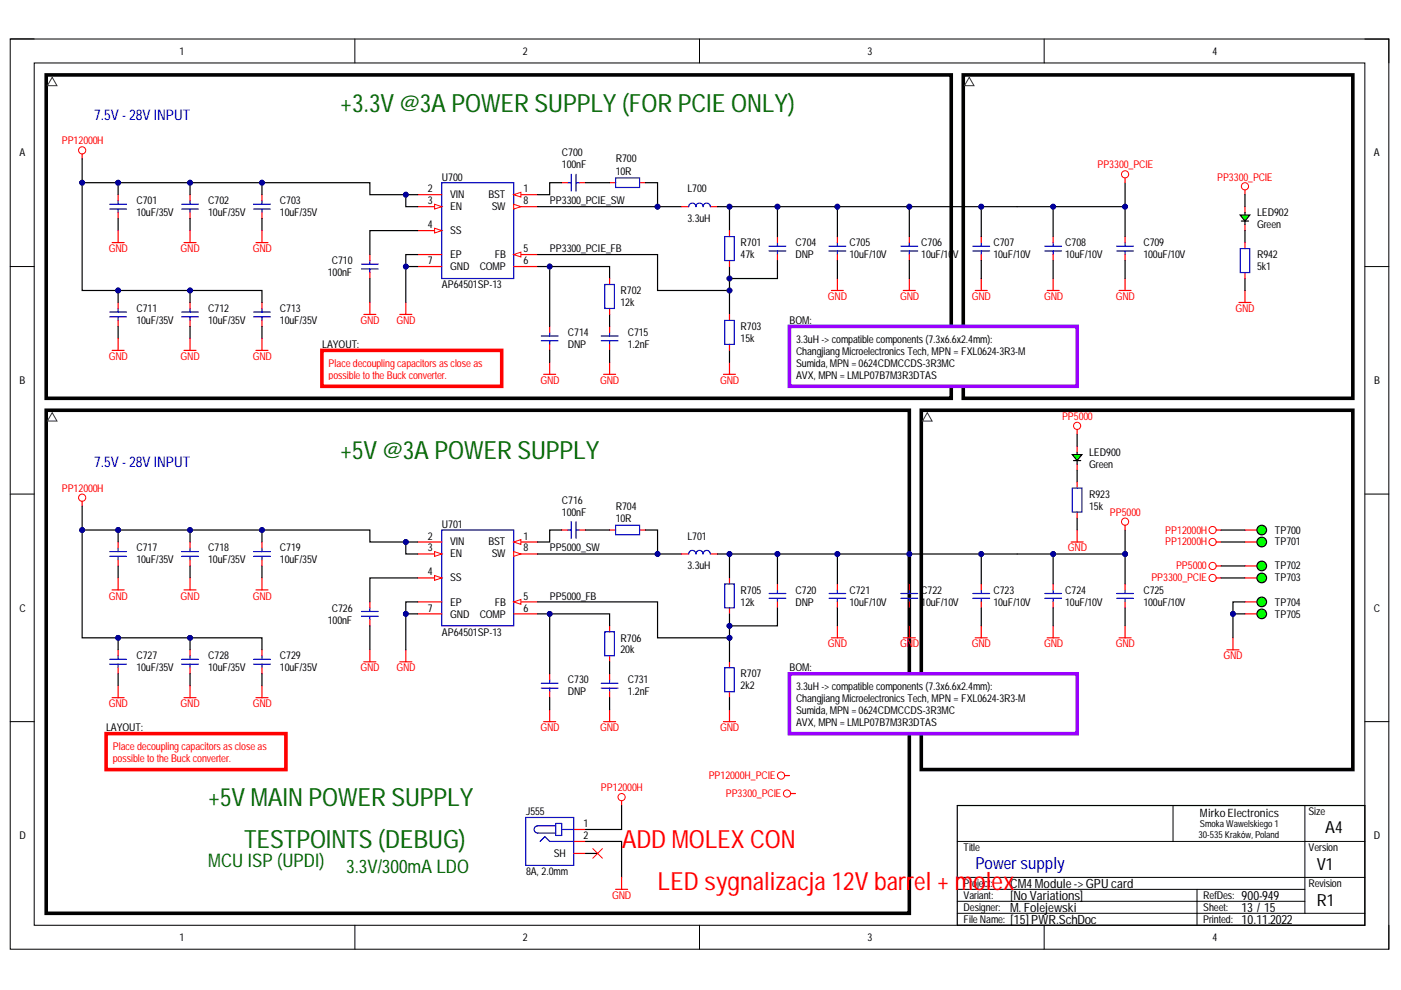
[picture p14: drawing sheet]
<svg xmlns="http://www.w3.org/2000/svg" width="297mm" height="210mm" viewBox="0 0 297 210" stroke-linecap="round" stroke-linejoin="round" font-family="sans-serif">
<defs><g id="words">
<g font-size="5.3" fill="#060">
<text x="72.1" y="23.7">+3.3V @3A POWER SUPPLY (FOR PCIE ONLY)</text>
<text x="72.1" y="97.2">+5V @3A POWER SUPPLY</text>
<text x="44.1" y="170.9">+5V MAIN POWER SUPPLY</text>
<text x="51.7" y="179.8">TESTPOINTS (DEBUG)</text>
</g>
<g font-size="5.3" fill="#f00">
<text x="131.8" y="179.8">ADD MOLEX CON</text>
<text x="139.4" y="188.6">LED sygnalizacja 12V barrel + molex</text>
</g>
<g font-size="4" fill="#060">
<text x="44.1" y="183.9">MCU ISP (UPDI)</text>
<text x="73.4" y="185.2">3.3V/300mA LDO</text>
</g>
<g font-size="3.5">
<text x="281" y="176.6">A4</text>
<text x="279.2" y="184.5">V1</text>
<text x="279.2" y="192.1">R1</text>
</g>
<text font-size="3.5" fill="#00c" x="206.8" y="184.3">Powersupply</text>
<g font-size="3.1" fill="#00f">
<text x="20" y="25.3">7.5V -28V INPUT</text>
<text x="20" y="99">7.5V -28V INPUT</text>
</g>
<g font-size="2.7">
<text x="214.2" y="188.2">CM4Module-&gt;GPU card</text>
<text x="214.2" y="190.8">[NoVariations]</text>
<text x="263.2" y="190.8">900-949</text>
<text x="214.2" y="195.8">[15]PWR.SchDoc</text>
<text x="214.2" y="193.3">M. Folejewski</text>
<text x="263.2" y="195.8">10.11.2022</text>
<text x="263.2" y="193.3">13 /15</text>
</g>
<text font-size="2.4" x="254.4" y="173.3">MirkoElectronics</text>
<g font-size="2.3">
<text x="38" y="11.6">1</text>
<text x="110.9" y="11.6">2</text>
<text x="183.9" y="11.6">3</text>
<text x="257" y="11.6">4</text>
<text x="4.1" y="33.1">A</text>
<text x="119.1" y="33.1">C700</text>
<text x="119.1" y="35.7">100nF</text>
<text x="130.6" y="34.4">R700</text>
<text x="291.3" y="33.1">A</text>
<text x="90.7" y="40.8">2</text>
<text x="93.7" y="38.3">U700</text>
<text x="111" y="40.8">1</text>
<text x="130.6" y="37">10R</text>
<text x="145.8" y="40.8">L700</text>
<text x="28.9" y="43.3">C701</text>
<text x="28.9" y="45.9">10uF/35V</text>
<text x="44.1" y="43.3">C702</text>
<text x="44.1" y="45.9">10uF/35V</text>
<text x="59.4" y="43.3">C703</text>
<text x="59.4" y="45.9">10uF/35V</text>
<text x="90.7" y="43.3">3</text>
<text x="95.5" y="42.1">VIN</text>
<text x="95.5" y="44.6">EN</text>
<text x="103.6" y="42.1">BST</text>
<text x="104.3" y="44.6">SW</text>
<text x="111" y="43.3">8</text>
<text x="116.6" y="43.3">PP3300_PCIE_SW</text>
<text x="145.8" y="47.1">3.3uH</text>
<text x="266.5" y="45.9">LED902</text>
<text x="90.7" y="48.4">4</text>
<text x="95.5" y="49.7">SS</text>
<text x="111" y="53.5">5</text>
<text x="116.6" y="53.5">PP3300_PCIE_FB</text>
<text x="157" y="52.2">R701</text>
<text x="168.7" y="52.2">C704</text>
<text x="180.1" y="52.2">C705</text>
<text x="195.3" y="52.2">C706</text>
<text x="210.6" y="52.2">C707</text>
<text x="225.8" y="52.2">C708</text>
<text x="242.4" y="52.2">C709</text>
<text x="266.5" y="48.4">Green</text>
<text x="69.5" y="58.5">100nF</text>
<text x="70.3" y="56">C710</text>
<text x="90.7" y="56">7</text>
<text x="95.5" y="57.3">GND</text>
<text x="95.5" y="54.7">EP</text>
<text x="101.7" y="57.3">COMP</text>
<text x="104.9" y="54.7">FB</text>
<text x="111" y="56">6</text>
<text x="157" y="54.7">47k</text>
<text x="168.7" y="54.7">DNP</text>
<text x="180.1" y="54.7">10uF/10V</text>
<text x="195.3" y="54.7">10uF/10V</text>
<text x="210.6" y="54.7">10uF/10V</text>
<text x="225.8" y="54.7">10uF/10V</text>
<text x="242.4" y="54.7">100uF/10V</text>
<text x="266.5" y="54.7">R942</text>
<text x="266.5" y="57.3">5k1</text>
<text x="93.7" y="61.1">AP64501SP-13</text>
<text x="131.6" y="62.3">R702</text>
<text x="131.6" y="64.9">12k</text>
<text x="28.9" y="66.2">C711</text>
<text x="28.9" y="68.7">10uF/35V</text>
<text x="44.1" y="66.2">C712</text>
<text x="44.1" y="68.7">10uF/35V</text>
<text x="59.4" y="66.2">C713</text>
<text x="59.4" y="68.7">10uF/35V</text>
<text x="120.4" y="71.2">C714</text>
<text x="133.1" y="71.2">C715</text>
<text x="157" y="70">R703</text>
<text x="167.4" y="68.7">BOM:</text>
<text x="68.3" y="73.8">LAYOUT:</text>
<text x="120.4" y="73.8">DNP</text>
<text x="133.1" y="73.8">1.2nF</text>
<text x="157" y="72.5">15k</text>
<text x="168.8" y="72.7">3.3uH -&gt; compatiblecomponents (7.3x6.6x2.4mm):</text>
<text x="168.8" y="75.2">ChangjiangMicroelectronics Tech, MPN = FXL0624-3R3-M</text>
<text x="168.8" y="77.7">Sumida, MPN = 0624CDMCCDS-3R3MC</text>
<text x="4.1" y="81.4">B</text>
<text x="168.8" y="80.3">AVX, MPN = LMLP07B7M3R3DTAS</text>
<text x="291.4" y="81.4">B</text>
<text x="230.9" y="96.6">LED900</text>
<text x="230.9" y="99.2">Green</text>
<text x="119.1" y="106.8">C716</text>
<text x="230.9" y="105.5">R923</text>
<text x="93.7" y="111.9">U701</text>
<text x="119.1" y="109.3">100nF</text>
<text x="130.6" y="108.1">R704</text>
<text x="130.6" y="110.6">10R</text>
<text x="230.9" y="108.1">15k</text>
<text x="270.3" y="113.1">TP700</text>
<text x="28.9" y="116.9">C717</text>
<text x="28.9" y="119.5">10uF/35V</text>
<text x="44.1" y="116.9">C718</text>
<text x="44.1" y="119.5">10uF/35V</text>
<text x="59.4" y="116.9">C719</text>
<text x="59.4" y="119.5">10uF/35V</text>
<text x="90.7" y="114.4">2</text>
<text x="90.7" y="116.9">3</text>
<text x="95.5" y="115.7">VIN</text>
<text x="95.5" y="118.2">EN</text>
<text x="103.6" y="115.7">BST</text>
<text x="104.3" y="118.2">SW</text>
<text x="111" y="116.9">8</text>
<text x="111" y="114.4">1</text>
<text x="116.6" y="116.9">PP5000_SW</text>
<text x="145.8" y="114.4">L701</text>
<text x="270.3" y="115.7">TP701</text>
<text x="90.7" y="122">4</text>
<text x="95.5" y="123.3">SS</text>
<text x="145.8" y="120.7">3.3uH</text>
<text x="157" y="125.9">R705</text>
<text x="168.7" y="125.9">C720</text>
<text x="180.1" y="125.9">C721</text>
<text x="195.3" y="125.9">C722</text>
<text x="210.6" y="125.9">C723</text>
<text x="225.8" y="125.9">C724</text>
<text x="242.4" y="125.9">C725</text>
<text x="270.3" y="120.7">TP702</text>
<text x="270.3" y="123.3">TP703</text>
<text x="4.1" y="129.7">C</text>
<text x="70.3" y="129.7">C726</text>
<text x="90.7" y="129.7">7</text>
<text x="95.5" y="130.9">GND</text>
<text x="95.5" y="128.4">EP</text>
<text x="101.7" y="130.9">COMP</text>
<text x="104.9" y="128.4">FB</text>
<text x="111" y="127.1">5</text>
<text x="111" y="129.7">6</text>
<text x="116.6" y="127.1">PP5000_FB</text>
<text x="157" y="128.4">12k</text>
<text x="168.7" y="128.4">DNP</text>
<text x="180.1" y="128.4">10uF/10V</text>
<text x="195.3" y="128.4">10uF/10V</text>
<text x="210.6" y="128.4">10uF/10V</text>
<text x="225.8" y="128.4">10uF/10V</text>
<text x="242.4" y="128.4">100uF/10V</text>
<text x="270.3" y="128.4">TP704</text>
<text x="270.3" y="130.9">TP705</text>
<text x="291.3" y="129.7">C</text>
<text x="69.5" y="132.2">100nF</text>
<text x="93.7" y="134.7">AP64501SP-13</text>
<text x="131.6" y="136">R706</text>
<text x="28.9" y="139.8">C727</text>
<text x="28.9" y="142.4">10uF/35V</text>
<text x="44.1" y="139.8">C728</text>
<text x="44.1" y="142.4">10uF/35V</text>
<text x="59.4" y="139.8">C729</text>
<text x="59.4" y="142.4">10uF/35V</text>
<text x="131.6" y="138.6">20k</text>
<text x="157" y="143.6">R707</text>
<text x="167.4" y="142.4">BOM:</text>
<text x="120.4" y="144.9">C730</text>
<text x="120.4" y="147.4">DNP</text>
<text x="133.1" y="144.9">C731</text>
<text x="133.1" y="147.4">1.2nF</text>
<text x="157" y="146.2">2k2</text>
<text x="168.8" y="146.3">3.3uH -&gt; compatiblecompone</text>
<text x="168.8" y="148.9">ChangjiangMicroelectronics Tech, MPN = FXL0624-3R3-M</text>
<text x="193.3" y="146.3">nts (7.3x6.6x2.4mm):</text>
<text x="22.5" y="155">LAYOUT:</text>
<text x="168.8" y="151.4">Sumida, MPN = 0624CDMCCDS-3R3MC</text>
<text x="168.8" y="153.9">AVX, MPN = LMLP07B7M3R3DTAS</text>
<text x="111.5" y="172.9">J555</text>
<text x="277.4" y="172.9">Size</text>
<text x="4.1" y="177.9">D</text>
<text x="123.7" y="175.4">1</text>
<text x="123.7" y="177.9">2</text>
<text x="291.3" y="177.9">D</text>
<text x="111.5" y="185.5">8A, 2.0mm</text>
<text x="117.4" y="181.7">SH</text>
<text x="204.3" y="180.5">Title</text>
<text x="277.4" y="180.5">Version</text>
<text x="204.3" y="188.1">Project:</text>
<text x="204.3" y="190.6">Variant:</text>
<text x="255.1" y="190.6">RefDes:</text>
<text x="277.4" y="188.1">Revision</text>
<text x="204.3" y="195.7">FileName:</text>
<text x="204.3" y="193.1">Designer:</text>
<text x="255.1" y="195.7">Printed:</text>
<text x="255.1" y="193.1">Sheet:</text>
<text x="38" y="199.5">1</text>
<text x="110.9" y="199.5">2</text>
<text x="183.9" y="199.5">3</text>
<text x="257" y="199.5">4</text>
</g>
<g font-size="2.3" fill="#f00">
<text x="13.1" y="30.6">PP12000H</text>
<text x="232.7" y="35.7">PP3300_PCIE</text>
<text x="258.1" y="38.3">PP3300_PCIE</text>
<text x="23.1" y="53.5">GND</text>
<text x="38.3" y="53.5">GND</text>
<text x="53.6" y="53.5">GND</text>
<text x="175.5" y="63.6">GND</text>
<text x="190.8" y="63.6">GND</text>
<text x="206.1" y="63.6">GND</text>
<text x="221.4" y="63.6">GND</text>
<text x="236.6" y="63.6">GND</text>
<text x="76.4" y="68.7">GND</text>
<text x="84" y="68.7">GND</text>
<text x="261.9" y="66.2">GND</text>
<text x="23.1" y="76.3">GND</text>
<text x="38.3" y="76.3">GND</text>
<text x="53.6" y="76.3">GND</text>
<text x="69.7" y="77.7">Placedecouplingcapacitors as closeas</text>
<text x="69.7" y="80.3">possibletotheBuck converter.</text>
<text x="114.6" y="81.4">GND</text>
<text x="127.3" y="81.4">GND</text>
<text x="152.7" y="81.4">GND</text>
<text x="225.2" y="89">PP5000</text>
<text x="13.1" y="104.3">PP12000H</text>
<text x="235.3" y="109.3">PP5000</text>
<text x="247.1" y="113.1">PP12000H</text>
<text x="226.4" y="116.9">GND</text>
<text x="247.1" y="115.7">PP12000H</text>
<text x="244.1" y="123.3">PP3300_PCIE</text>
<text x="249.3" y="120.7">PP5000</text>
<text x="23.1" y="127.1">GND</text>
<text x="38.3" y="127.1">GND</text>
<text x="53.6" y="127.1">GND</text>
<text x="175.5" y="137.3">GND</text>
<text x="190.8" y="137.3">GND</text>
<text x="206.1" y="137.3">GND</text>
<text x="221.4" y="137.3">GND</text>
<text x="236.6" y="137.3">GND</text>
<text x="76.4" y="142.4">GND</text>
<text x="84" y="142.4">GND</text>
<text x="259.4" y="139.8">GND</text>
<text x="23.1" y="150">GND</text>
<text x="38.3" y="150">GND</text>
<text x="53.6" y="150">GND</text>
<text x="114.6" y="155">GND</text>
<text x="127.3" y="155">GND</text>
<text x="152.7" y="155">GND</text>
<text x="23.9" y="159">Placedecouplingcapacitors as closeas</text>
<text x="23.9" y="161.5">possibletotheBuck converter.</text>
<text x="127.4" y="167.8">PP12000H</text>
<text x="150.3" y="165.2">PP12000H_PCIE</text>
<text x="153.9" y="169">PP3300_PCIE</text>
<text x="129.8" y="190.6">GND</text>
</g>
<g font-size="2">
<text x="254.1" y="177.7">30-535Kraków, Poland</text>
<text x="254.4" y="175.4">Smoka Wawelskiego1</text>
</g>
</g></defs>
<path d="M2.2 8.3h292.3v193h-292.3z" fill="none" stroke="#000" stroke-width=".21"/>
<path d="M7.3 13.4h282.1v182.8h-282.1z" fill-rule="evenodd" fill="#fff"/>
<g fill="none" stroke="#000" stroke-width=".21">
<path d="M2.2 8.3h5.1M7.3 13.4h282.1v182.8h-282.1zM75.2 8.3v5M148.3 8.3v5M221.4 8.3v5.1M289.4 8.3h5.1v5.1M2.2 56.5h5.1M289.4 56.5h5.1M2.2 104.8h5.1M289.4 104.8h5.1M2.2 153h5.1M289.4 153h5.1"/>
<path d="M203 178.4h86.4M248.7 170.8v7.6M276.7 170.8v22.8M75.2 196.2v5.1M148.3 196.2v5.1M203 188.6h73.7M203 191.1h73.7M203 186h86.4M203 193.6h86.4M221.4 196.2v5.1M253.8 188.6v7.6M294.5 196.2v5.1"/>
</g>
<path d="M203 170.8h86.4v25.4h-86.4z" fill="none" stroke="#000" stroke-width=".25"/>
<path d="M9.8 15.9h191.9v68.6h-191.9zM204.2 15.9h82.6v68.6h-82.6zM9.8 87h183v106.6h-183zM195.3 87h91.5v76.2h-91.5z" fill="none" stroke="#000" stroke-width=".76"/>
<path d="M11.1 16.4l1 1.8h-2.1zM205.5 16.4l1 1.8h-2zM11.1 87.5l1 1.8h-2.1zM196.6 87.5l1 1.8h-2z" fill="none" stroke="#333" stroke-width=".21"/>
<path d="M111.5 173.3h10.1v10.2h-10.1z" fill-rule="evenodd" fill="#fff"/>
<path d="M111.5 173.3h10.1v10.2h-10.1zM114.5 178.4l1-1 1 1h5.1M117.8 175.1h-3.8a.77 .77 0 0 0-.8 .8 .77 .77 0 0 0 .8 .7h3.8M117.8 174.6h1.3v2.5h-1.3zM119.1 175.9h2.5" fill="none" stroke="#00c" stroke-width=".25"/>
<path d="M121.6 175.9h2.6M121.6 178.4h2.6M131.8 169.8v1M121.6 180.9h2.6M130.5 188.6h2.6M131.8 186v2.6" fill="none" stroke="#f00" stroke-width=".25"/>
<path d="M124.2 178.4h7.6v7.6M131.8 170.8v5.1h-7.6M124.2 180.9h2.5" fill="none" stroke="#000" stroke-width=".25"/>
<g fill="none" stroke="#f00" stroke-width=".21">
<path d="M125.7 179.9l2 2.1M127.7 179.9l-2 2.1"/>
<circle cx="131.8" cy="169" r=".76"/>
</g>
<path d="M93.7 112.4h15.2v20.3h-15.2z" fill-rule="evenodd" fill="#fff"/>
<path d="M93.7 112.4h15.2v20.3h-15.2z" fill="none" stroke="#00c" stroke-width=".25"/>
<path d="M88.6 114.9h5.1M88.6 117.5h5.1M88.6 130.2h5.1" fill="none" stroke="#f00" stroke-width=".25"/>
<path d="M92.1 117l1.6 .5-1.6 .5z" fill="#f8fcff"/>
<path d="M92.1 117l1.6 .5-1.6 .5z" fill="none" stroke="#f00" stroke-width=".21"/>
<path d="M108.9 117.5h5.1" fill="none" stroke="#f00" stroke-width=".25"/>
<path d="M108.9 117l1.5 .5-1.5 .5z" fill="#f8fcff"/>
<path d="M108.9 117l1.5 .5-1.5 .5z" fill="none" stroke="#f00" stroke-width=".21"/>
<path d="M108.9 127.6h5.1" fill="none" stroke="#f00" stroke-width=".25"/>
<path d="M108.9 127.6l1.5-.5v1z" fill="#f8fcff"/>
<path d="M108.9 127.6l1.5-.5v1z" fill="none" stroke="#f00" stroke-width=".21"/>
<path d="M108.9 114.9h5.1M88.6 127.6h5.1M108.9 130.2h5.1" fill="none" stroke="#f00" stroke-width=".25"/>
<path d="M108.9 114.9l1.5-.5v1z" fill="#f8fcff"/>
<path d="M108.9 114.9l1.5-.5v1z" fill="none" stroke="#f00" stroke-width=".21"/>
<path d="M88.6 122.5h5.1" fill="none" stroke="#f00" stroke-width=".25"/>
<path d="M92.1 122l1.6 .5-1.6 .5z" fill="#f8fcff"/>
<path d="M92.1 122l1.6 .5-1.6 .5z" fill="none" stroke="#f00" stroke-width=".21"/>
<path d="M86 137.8v2.5M84.8 140.3h2.5" fill="none" stroke="#f00" stroke-width=".25"/>
<path d="M88.6 127.6h-2.6v10.2" fill="none" stroke="#000" stroke-width=".25"/>
<circle cx="86" cy="130.2" r=".51" fill="#000080"/>
<circle cx="86" cy="130.2" r=".51" fill="none" stroke="#000080" stroke-width=".21"/>
<path d="M86 130.2h2.6" fill="none" stroke="#000" stroke-width=".25"/>
<circle cx="86" cy="130.2" r=".51" fill="#000080"/>
<circle cx="86" cy="130.2" r=".51" fill="none" stroke="#000080" stroke-width=".21"/>
<path d="M120.4 112.4h.7M121.1 110.6v3.6M122.1 112.4h.8M122.1 110.6v3.6M130.5 111.4h5.1v2h-5.1zM76.6 129.6h3.6M76.6 130.7h3.6M78.4 128.9v.7M78.4 130.7v.7" fill="none" stroke="#00c" stroke-width=".25"/>
<path d="M119.1 112.4h1.3M122.9 112.4h1.3M129.2 112.4h1.3M135.6 112.4h1.3M78.4 127.6v1.3M78.4 131.4v1.3M78.4 137.8v2.5M77.1 140.3h2.6" fill="none" stroke="#f00" stroke-width=".25"/>
<path d="M119.1 112.4h-2.6v2.5h-2.5M124.2 112.4h5M136.9 112.4h2.5v5.1M78.4 132.7v5.1M88.6 122.5h-10.2v5.1" fill="none" stroke="#000" stroke-width=".25"/>
<circle cx="139.4" cy="117.5" r=".51" fill="#000080"/>
<circle cx="139.4" cy="117.5" r=".51" fill="none" stroke="#000080" stroke-width=".21"/>
<path d="M114.8 144.9h3.5M114.8 145.9h3.5M116.5 144.1v.8M116.5 145.9v.8" fill="none" stroke="#00c" stroke-width=".25"/>
<path d="M115.3 153h2.5M116.5 142.9v1.2M116.5 146.7v1.2M116.5 150.5v2.5" fill="none" stroke="#f00" stroke-width=".25"/>
<path d="M114 130.2h2.5v12.7" fill="none" stroke="#000" stroke-width=".25"/>
<circle cx="116.5" cy="130.2" r=".51" fill="#000080"/>
<circle cx="116.5" cy="130.2" r=".51" fill="none" stroke="#000080" stroke-width=".21"/>
<path d="M116.5 130.2h12.7v2.5M116.5 147.9v2.6M129.2 140.3v2.6M129.2 147.9v2.6" fill="none" stroke="#000" stroke-width=".25"/>
<path d="M128.2 134h2.1v5h-2.1zM127.5 144.9h3.5M127.5 145.9h3.5M129.2 144.1v.8M129.2 145.9v.8" fill="none" stroke="#00c" stroke-width=".25"/>
<path d="M129.2 132.7v1.3M129.2 139v1.3M128 153h2.5M129.2 142.9v1.2M129.2 146.7v1.2M129.2 150.5v2.5" fill="none" stroke="#f00" stroke-width=".25"/>
<circle cx="116.5" cy="130.2" r=".51" fill="#000080"/>
<circle cx="116.5" cy="130.2" r=".51" fill="none" stroke="#000080" stroke-width=".21"/>
<path d="M154.7 122.5v1.3M154.7 128.9v1.3M153.4 153h2.5M154.7 140.3v1.3M154.7 146.7v1.2M154.7 150.5v2.5" fill="none" stroke="#f00" stroke-width=".25"/>
<path d="M153.6 123.8h2.1v5.1h-2.1zM153.6 141.6h2.1v5.1h-2.1z" fill="none" stroke="#00c" stroke-width=".25"/>
<path d="M114 117.5h30.5M154.7 147.9v2.6" fill="none" stroke="#000" stroke-width=".25"/>
<circle cx="139.4" cy="117.5" r=".51" fill="#000080"/>
<circle cx="139.4" cy="117.5" r=".51" fill="none" stroke="#000080" stroke-width=".21"/>
<path d="M167.4 142.9h61v12.7h-61z" fill-rule="evenodd" fill="#fff"/>
<path d="M167.4 142.9h61v12.7h-61z" fill="none" stroke="#90f" stroke-width=".76"/>
<path d="M144.5 117.5h1.5M150.6 117.5h1.5" fill="none" stroke="#f00" stroke-width=".25"/>
<path d="M146 117.5a.76 .76 0 0 1 .8-.8 .76 .76 0 0 1 .7 .8 .76 .76 0 0 1 .8-.8 .76 .76 0 0 1 .8 .8 .76 .76 0 0 1 .7-.8 .76 .76 0 0 1 .8 .8" fill="none" stroke="#00f" stroke-width=".25"/>
<path d="M114 127.6h25.4v7.6h15.3" fill="none" stroke="#000" stroke-width=".25"/>
<circle cx="154.7" cy="135.2" r=".51" fill="#000080"/>
<circle cx="154.7" cy="135.2" r=".51" fill="none" stroke="#000080" stroke-width=".21"/>
<path d="M152.1 117.5h2.6v5" fill="none" stroke="#000" stroke-width=".25"/>
<circle cx="154.7" cy="117.5" r=".51" fill="#000080"/>
<circle cx="154.7" cy="117.5" r=".51" fill="none" stroke="#000080" stroke-width=".21"/>
<path d="M163.1 125.8h3.5M163.1 126.9h3.5M164.8 125.1v.7M164.8 126.9v.7" fill="none" stroke="#00c" stroke-width=".25"/>
<path d="M164.8 123.8v1.3M164.8 127.6v1.3" fill="none" stroke="#f00" stroke-width=".25"/>
<path d="M164.8 117.5v6.3" fill="none" stroke="#000" stroke-width=".25"/>
<circle cx="164.8" cy="117.5" r=".51" fill="#000080"/>
<circle cx="164.8" cy="117.5" r=".51" fill="none" stroke="#000080" stroke-width=".21"/>
<path d="M154.7 130.2v10.1" fill="none" stroke="#000" stroke-width=".25"/>
<circle cx="154.7" cy="132.7" r=".51" fill="#000080"/>
<circle cx="154.7" cy="132.7" r=".51" fill="none" stroke="#000080" stroke-width=".21"/>
<circle cx="154.7" cy="135.2" r=".51" fill="#000080"/>
<circle cx="154.7" cy="135.2" r=".51" fill="none" stroke="#000080" stroke-width=".21"/>
<path d="M164.8 128.9v3.8h-10.1" fill="none" stroke="#000" stroke-width=".25"/>
<circle cx="154.7" cy="132.7" r=".51" fill="#000080"/>
<circle cx="154.7" cy="132.7" r=".51" fill="none" stroke="#000080" stroke-width=".21"/>
<path d="M175.8 125.8h3.5M175.8 126.9h3.5M177.5 125.1v.7M177.5 126.9v.7" fill="none" stroke="#00c" stroke-width=".25"/>
<path d="M176.3 135.2h2.5M177.5 123.8v1.3M177.5 127.6v1.3M177.5 132.7v2.5" fill="none" stroke="#f00" stroke-width=".25"/>
<path d="M177.5 117.5v6.3M177.5 128.9v3.8" fill="none" stroke="#000" stroke-width=".25"/>
<circle cx="177.5" cy="117.5" r=".51" fill="#000080"/>
<circle cx="177.5" cy="117.5" r=".51" fill="none" stroke="#000080" stroke-width=".21"/>
<path d="M191 125.8h3.6M191 126.9h3.6M192.8 125.1v.7M192.8 126.9v.7" fill="none" stroke="#00c" stroke-width=".25"/>
<path d="M191.5 135.2h2.6M192.8 123.8v1.3M192.8 127.6v1.3M192.8 132.7v2.5" fill="none" stroke="#f00" stroke-width=".25"/>
<path d="M192.8 117.5v6.3M192.8 128.9v3.8" fill="none" stroke="#000" stroke-width=".25"/>
<circle cx="192.8" cy="117.5" r=".51" fill="#000080"/>
<circle cx="192.8" cy="117.5" r=".51" fill="none" stroke="#000080" stroke-width=".21"/>
<path d="M206.3 125.8h3.5M206.3 126.9h3.5M208 125.1v.7M208 126.9v.7" fill="none" stroke="#00c" stroke-width=".25"/>
<path d="M206.8 135.2h2.5M208 123.8v1.3M208 127.6v1.3M208 132.7v2.5" fill="none" stroke="#f00" stroke-width=".25"/>
<path d="M208 117.5v6.3M208 128.9v3.8" fill="none" stroke="#000" stroke-width=".25"/>
<circle cx="208" cy="117.5" r=".51" fill="#000080"/>
<circle cx="208" cy="117.5" r=".51" fill="none" stroke="#000080" stroke-width=".21"/>
<path d="M221.5 125.8h3.6M221.5 126.9h3.6M223.3 125.1v.7M223.3 126.9v.7" fill="none" stroke="#00c" stroke-width=".25"/>
<path d="M222 135.2h2.6M223.3 123.8v1.3M223.3 127.6v1.3M223.3 132.7v2.5" fill="none" stroke="#f00" stroke-width=".25"/>
<path d="M238.5 112.4v5.1M223.3 128.9v3.8" fill="none" stroke="#000" stroke-width=".25"/>
<circle cx="238.5" cy="117.5" r=".51" fill="#000080"/>
<circle cx="238.5" cy="117.5" r=".51" fill="none" stroke="#000080" stroke-width=".21"/>
<path d="M264 120h2.5" fill="none" stroke="#f00" stroke-width=".25"/>
<circle cx="267.5" cy="120" r="1.02" fill="#0f0"/>
<g fill="none" stroke="#000" stroke-width=".25">
<path d="M154.7 117.5h61M258.9 120h5.1M238.5 128.9v3.8"/>
<circle cx="267.5" cy="120" r="1.02"/>
</g>
<g fill="none" stroke="#f00" stroke-width=".21">
<circle cx="238.5" cy="110.6" r=".76"/>
<circle cx="257.1" cy="120" r=".76"/>
</g>
<path d="M238.5 111.4v1M257.9 120h1M237.3 135.2h2.5M238.5 123.8v1.3M238.5 127.6v1.3M238.5 132.7v2.5" fill="none" stroke="#f00" stroke-width=".25"/>
<path d="M236.8 125.8h3.5M236.8 126.9h3.5M238.5 125.1v.7M238.5 126.9v.7" fill="none" stroke="#00c" stroke-width=".25"/>
<circle cx="154.7" cy="117.5" r=".51" fill="#000080"/>
<circle cx="154.7" cy="117.5" r=".51" fill="none" stroke="#000080" stroke-width=".21"/>
<circle cx="164.8" cy="117.5" r=".51" fill="#000080"/>
<circle cx="164.8" cy="117.5" r=".51" fill="none" stroke="#000080" stroke-width=".21"/>
<circle cx="177.5" cy="117.5" r=".51" fill="#000080"/>
<circle cx="177.5" cy="117.5" r=".51" fill="none" stroke="#000080" stroke-width=".21"/>
<circle cx="192.8" cy="117.5" r=".51" fill="#000080"/>
<circle cx="192.8" cy="117.5" r=".51" fill="none" stroke="#000080" stroke-width=".21"/>
<circle cx="208" cy="117.5" r=".51" fill="#000080"/>
<circle cx="208" cy="117.5" r=".51" fill="none" stroke="#000080" stroke-width=".21"/>
<path d="M223.3 117.5v6.3" fill="none" stroke="#000" stroke-width=".25"/>
<circle cx="223.3" cy="117.5" r=".51" fill="#000080"/>
<circle cx="223.3" cy="117.5" r=".51" fill="none" stroke="#000080" stroke-width=".21"/>
<path d="M215.7 117.5h22.8v6.3" fill="none" stroke="#000" stroke-width=".25"/>
<circle cx="223.3" cy="117.5" r=".51" fill="#000080"/>
<circle cx="223.3" cy="117.5" r=".51" fill="none" stroke="#000080" stroke-width=".21"/>
<circle cx="238.5" cy="117.5" r=".51" fill="#000080"/>
<circle cx="238.5" cy="117.5" r=".51" fill="none" stroke="#000080" stroke-width=".21"/>
<g fill="none" stroke="#00c" stroke-width=".25">
<path d="M23.3 117h3.5M23.3 118h3.5M25 116.2v.8M25 118v.7M38.5 117h3.6M38.5 118h3.6M40.3 116.2v.8M40.3 118v.7M53.8 117h3.5M53.8 118h3.5M55.5 116.2v.8M55.5 118v.7"/>
<path d="M23.3 139.8h3.5M25 139v.8M38.5 139.8h3.6M40.3 139v.8M53.8 139.8h3.5M55.5 139v.8M23.3 140.8h3.5M25 140.8v.8M38.5 140.8h3.6M40.3 140.8v.8M53.8 140.8h3.5M55.5 140.8v.8"/>
</g>
<g fill="none" stroke="#f00" stroke-width=".25">
<path d="M25 114.9v1.3M25 118.7v1.3M40.3 114.9v1.3M40.3 118.7v1.3M55.5 114.9v1.3M55.5 118.7v1.3M23.8 125.1h2.5M25 122.5v2.6M25 137.8v1.2M39 125.1h2.6M40.3 122.5v2.6M40.3 137.8v1.2"/>
<path d="M54.3 125.1h2.5M55.5 122.5v2.6M55.5 137.8v1.2M23.8 147.9h2.5M25 141.6v1.3M25 145.4v2.5M39 147.9h2.6M40.3 141.6v1.3M40.3 145.4v2.5M54.3 147.9h2.5M55.5 141.6v1.3M55.5 145.4v2.5"/>
</g>
<path d="M25 120v2.5M40.3 120v2.5M55.5 120v2.5M88.6 114.9h-2.6v2.6h2.6M25 142.9v2.5M40.3 142.9v2.5M55.5 142.9v2.5" fill="none" stroke="#000" stroke-width=".25"/>
<circle cx="86" cy="114.9" r=".51" fill="#000080"/>
<circle cx="86" cy="114.9" r=".51" fill="none" stroke="#000080" stroke-width=".21"/>
<path d="M25 114.9v-2.5h53.4v2.5h7.6" fill="none" stroke="#000" stroke-width=".25"/>
<circle cx="86" cy="114.9" r=".51" fill="#000080"/>
<circle cx="86" cy="114.9" r=".51" fill="none" stroke="#000080" stroke-width=".21"/>
<circle cx="55.5" cy="112.4" r=".51" fill="#000080"/>
<circle cx="55.5" cy="112.4" r=".51" fill="none" stroke="#000080" stroke-width=".21"/>
<circle cx="40.3" cy="112.4" r=".51" fill="#000080"/>
<circle cx="40.3" cy="112.4" r=".51" fill="none" stroke="#000080" stroke-width=".21"/>
<circle cx="25" cy="112.4" r=".51" fill="#000080"/>
<circle cx="25" cy="112.4" r=".51" fill="none" stroke="#000080" stroke-width=".21"/>
<path d="M40.3 112.4v2.5" fill="none" stroke="#000" stroke-width=".25"/>
<circle cx="40.3" cy="112.4" r=".51" fill="#000080"/>
<circle cx="40.3" cy="112.4" r=".51" fill="none" stroke="#000080" stroke-width=".21"/>
<path d="M55.5 112.4v2.5" fill="none" stroke="#000" stroke-width=".25"/>
<circle cx="55.5" cy="112.4" r=".51" fill="#000080"/>
<circle cx="55.5" cy="112.4" r=".51" fill="none" stroke="#000080" stroke-width=".21"/>
<path d="M25 112.4h-7.6v22.8h38.1v2.6" fill="none" stroke="#000" stroke-width=".25"/>
<circle cx="40.3" cy="135.2" r=".51" fill="#000080"/>
<circle cx="40.3" cy="135.2" r=".51" fill="none" stroke="#000080" stroke-width=".21"/>
<circle cx="25" cy="135.2" r=".51" fill="#000080"/>
<circle cx="25" cy="135.2" r=".51" fill="none" stroke="#000080" stroke-width=".21"/>
<circle cx="17.4" cy="112.4" r=".51" fill="#000080"/>
<circle cx="17.4" cy="112.4" r=".51" fill="none" stroke="#000080" stroke-width=".21"/>
<circle cx="25" cy="112.4" r=".51" fill="#000080"/>
<circle cx="25" cy="112.4" r=".51" fill="none" stroke="#000080" stroke-width=".21"/>
<path d="M25 135.2v2.6" fill="none" stroke="#000" stroke-width=".25"/>
<circle cx="25" cy="135.2" r=".51" fill="#000080"/>
<circle cx="25" cy="135.2" r=".51" fill="none" stroke="#000080" stroke-width=".21"/>
<path d="M40.3 135.2v2.6" fill="none" stroke="#000" stroke-width=".25"/>
<circle cx="40.3" cy="135.2" r=".51" fill="#000080"/>
<circle cx="40.3" cy="135.2" r=".51" fill="none" stroke="#000080" stroke-width=".21"/>
<path d="M264 114.9h2.5" fill="none" stroke="#f00" stroke-width=".25"/>
<circle cx="267.5" cy="114.9" r="1.02" fill="#0f0"/>
<g fill="none" stroke="#000" stroke-width=".25">
<path d="M258.9 114.9h5.1"/>
<circle cx="267.5" cy="114.9" r="1.02"/>
</g>
<circle cx="257.1" cy="114.9" r=".76" fill="none" stroke="#f00" stroke-width=".21"/>
<path d="M257.9 114.9h1M264 112.4h2.5" fill="none" stroke="#f00" stroke-width=".25"/>
<circle cx="267.5" cy="112.4" r="1.02" fill="#0f0"/>
<g fill="none" stroke="#000" stroke-width=".25">
<path d="M17.4 107.3v5.1M258.9 112.4h5.1"/>
<circle cx="267.5" cy="112.4" r="1.02"/>
</g>
<g fill="none" stroke="#f00" stroke-width=".21">
<circle cx="17.4" cy="105.5" r=".76"/>
<circle cx="257.1" cy="112.4" r=".76"/>
</g>
<path d="M17.4 106.3v1M257.9 112.4h1" fill="none" stroke="#f00" stroke-width=".25"/>
<circle cx="17.4" cy="112.4" r=".51" fill="#000080"/>
<circle cx="17.4" cy="112.4" r=".51" fill="none" stroke="#000080" stroke-width=".21"/>
<path d="M93.7 38.7h15.2v20.4h-15.2z" fill-rule="evenodd" fill="#fff"/>
<path d="M93.7 38.7h15.2v20.4h-15.2z" fill="none" stroke="#00c" stroke-width=".25"/>
<path d="M88.6 41.3h5.1M88.6 56.5h5.1M88.6 43.8h5.1" fill="none" stroke="#f00" stroke-width=".25"/>
<path d="M92.1 43.3l1.6 .5-1.6 .5z" fill="#f8fcff"/>
<path d="M92.1 43.3l1.6 .5-1.6 .5z" fill="none" stroke="#f00" stroke-width=".21"/>
<path d="M108.9 43.8h5.1" fill="none" stroke="#f00" stroke-width=".25"/>
<path d="M108.9 43.3l1.5 .5-1.5 .5z" fill="#f8fcff"/>
<path d="M108.9 43.3l1.5 .5-1.5 .5z" fill="none" stroke="#f00" stroke-width=".21"/>
<path d="M108.9 54h5.1" fill="none" stroke="#f00" stroke-width=".25"/>
<path d="M108.9 54l1.5-.5v1z" fill="#f8fcff"/>
<path d="M108.9 54l1.5-.5v1z" fill="none" stroke="#f00" stroke-width=".21"/>
<path d="M88.6 54h5.1M108.9 56.5h5.1M108.9 41.3h5.1" fill="none" stroke="#f00" stroke-width=".25"/>
<path d="M108.9 41.3l1.5-.5v1z" fill="#f8fcff"/>
<path d="M108.9 41.3l1.5-.5v1z" fill="none" stroke="#f00" stroke-width=".21"/>
<path d="M88.6 48.9h5.1" fill="none" stroke="#f00" stroke-width=".25"/>
<path d="M92.1 48.4l1.6 .5-1.6 .5z" fill="#f8fcff"/>
<path d="M92.1 48.4l1.6 .5-1.6 .5z" fill="none" stroke="#f00" stroke-width=".21"/>
<path d="M84.8 66.7h2.5M86 64.1v2.6" fill="none" stroke="#f00" stroke-width=".25"/>
<path d="M88.6 54h-2.6v10.1" fill="none" stroke="#000" stroke-width=".25"/>
<circle cx="86" cy="56.5" r=".51" fill="#000080"/>
<circle cx="86" cy="56.5" r=".51" fill="none" stroke="#000080" stroke-width=".21"/>
<path d="M86 56.5h2.6" fill="none" stroke="#000" stroke-width=".25"/>
<circle cx="86" cy="56.5" r=".51" fill="#000080"/>
<circle cx="86" cy="56.5" r=".51" fill="none" stroke="#000080" stroke-width=".21"/>
<path d="M120.4 38.7h.7M121.1 37v3.5M122.1 38.7h.8M122.1 37v3.5M130.5 37.7h5.1v2.1h-5.1zM76.6 56h3.6M76.6 57h3.6M78.4 55.2v.8M78.4 57v.8" fill="none" stroke="#00c" stroke-width=".25"/>
<path d="M119.1 38.7h1.3M122.9 38.7h1.3M129.2 38.7h1.3M135.6 38.7h1.3M78.4 54v1.2M78.4 57.8v1.3M77.1 66.7h2.6M78.4 64.1v2.6" fill="none" stroke="#f00" stroke-width=".25"/>
<path d="M119.1 38.7h-2.6v2.6h-2.5M124.2 38.7h5M136.9 38.7h2.5v5.1M78.4 59.1v5M88.6 48.9h-10.2v5.1" fill="none" stroke="#000" stroke-width=".25"/>
<circle cx="139.4" cy="43.8" r=".51" fill="#000080"/>
<circle cx="139.4" cy="43.8" r=".51" fill="none" stroke="#000080" stroke-width=".21"/>
<path d="M114.8 71.2h3.5M114.8 72.3h3.5M116.5 70.5v.7M116.5 72.3v.7" fill="none" stroke="#00c" stroke-width=".25"/>
<path d="M115.3 79.4h2.5M116.5 69.2v1.3M116.5 73v1.3M116.5 76.8v2.6" fill="none" stroke="#f00" stroke-width=".25"/>
<path d="M114 56.5h2.5v12.7" fill="none" stroke="#000" stroke-width=".25"/>
<circle cx="116.5" cy="56.5" r=".51" fill="#000080"/>
<circle cx="116.5" cy="56.5" r=".51" fill="none" stroke="#000080" stroke-width=".21"/>
<path d="M116.5 56.5h12.7v2.6M116.5 74.3v2.5M129.2 66.7v2.5M129.2 74.3v2.5" fill="none" stroke="#000" stroke-width=".25"/>
<path d="M127.5 71.2h3.5M127.5 72.3h3.5M129.2 70.5v.7M129.2 72.3v.7" fill="none" stroke="#00c" stroke-width=".25"/>
<path d="M128 79.4h2.5M129.2 69.2v1.3M129.2 73v1.3M129.2 76.8v2.6" fill="none" stroke="#f00" stroke-width=".25"/>
<circle cx="116.5" cy="56.5" r=".51" fill="#000080"/>
<circle cx="116.5" cy="56.5" r=".51" fill="none" stroke="#000080" stroke-width=".21"/>
<path d="M153.4 79.4h2.5M154.7 76.8v2.6" fill="none" stroke="#f00" stroke-width=".25"/>
<path d="M114 43.8h30.5M154.7 74.3v2.5" fill="none" stroke="#000" stroke-width=".25"/>
<circle cx="139.4" cy="43.8" r=".51" fill="#000080"/>
<circle cx="139.4" cy="43.8" r=".51" fill="none" stroke="#000080" stroke-width=".21"/>
<path d="M167.4 69.2h61v12.7h-61z" fill-rule="evenodd" fill="#fff"/>
<path d="M167.4 69.2h61v12.7h-61z" fill="none" stroke="#90f" stroke-width=".76"/>
<path d="M144.5 43.8h1.5M150.6 43.8h1.5" fill="none" stroke="#f00" stroke-width=".25"/>
<path d="M146 43.8a.76 .76 0 0 1 .8-.7 .76 .76 0 0 1 .7 .7 .76 .76 0 0 1 .8-.7 .76 .76 0 0 1 .8 .7 .76 .76 0 0 1 .7-.7 .76 .76 0 0 1 .8 .7" fill="none" stroke="#00f" stroke-width=".25"/>
<path d="M114 54h25.4v7.6h15.3" fill="none" stroke="#000" stroke-width=".25"/>
<circle cx="154.7" cy="61.6" r=".51" fill="#000080"/>
<circle cx="154.7" cy="61.6" r=".51" fill="none" stroke="#000080" stroke-width=".21"/>
<path d="M152.1 43.8h2.6v5.1" fill="none" stroke="#000" stroke-width=".25"/>
<circle cx="154.7" cy="43.8" r=".51" fill="#000080"/>
<circle cx="154.7" cy="43.8" r=".51" fill="none" stroke="#000080" stroke-width=".21"/>
<path d="M163.1 52.2h3.5M163.1 53.2h3.5M164.8 51.4v.8M164.8 53.2v.8" fill="none" stroke="#00c" stroke-width=".25"/>
<path d="M164.8 50.2v1.2M164.8 54v1.2" fill="none" stroke="#f00" stroke-width=".25"/>
<path d="M164.8 43.8v6.4" fill="none" stroke="#000" stroke-width=".25"/>
<circle cx="164.8" cy="43.8" r=".51" fill="#000080"/>
<circle cx="164.8" cy="43.8" r=".51" fill="none" stroke="#000080" stroke-width=".21"/>
<path d="M154.7 56.5v10.2" fill="none" stroke="#000" stroke-width=".25"/>
<circle cx="154.7" cy="59.1" r=".51" fill="#000080"/>
<circle cx="154.7" cy="59.1" r=".51" fill="none" stroke="#000080" stroke-width=".21"/>
<circle cx="154.7" cy="61.6" r=".51" fill="#000080"/>
<circle cx="154.7" cy="61.6" r=".51" fill="none" stroke="#000080" stroke-width=".21"/>
<path d="M164.8 55.2v3.9h-10.1" fill="none" stroke="#000" stroke-width=".25"/>
<circle cx="154.7" cy="59.1" r=".51" fill="#000080"/>
<circle cx="154.7" cy="59.1" r=".51" fill="none" stroke="#000080" stroke-width=".21"/>
<path d="M175.8 52.2h3.5M175.8 53.2h3.5M177.5 51.4v.8M177.5 53.2v.8" fill="none" stroke="#00c" stroke-width=".25"/>
<path d="M177.5 50.2v1.2M177.5 54v1.2M177.5 59.1v2.5M176.3 61.6h2.5" fill="none" stroke="#f00" stroke-width=".25"/>
<path d="M177.5 43.8v6.4M177.5 55.2v3.9" fill="none" stroke="#000" stroke-width=".25"/>
<circle cx="177.5" cy="43.8" r=".51" fill="#000080"/>
<circle cx="177.5" cy="43.8" r=".51" fill="none" stroke="#000080" stroke-width=".21"/>
<path d="M191 52.2h3.6M191 53.2h3.6M192.8 51.4v.8M192.8 53.2v.8" fill="none" stroke="#00c" stroke-width=".25"/>
<path d="M192.8 50.2v1.2M192.8 54v1.2M192.8 59.1v2.5M191.5 61.6h2.6" fill="none" stroke="#f00" stroke-width=".25"/>
<path d="M192.8 43.8v6.4M192.8 55.2v3.9" fill="none" stroke="#000" stroke-width=".25"/>
<circle cx="192.8" cy="43.8" r=".51" fill="#000080"/>
<circle cx="192.8" cy="43.8" r=".51" fill="none" stroke="#000080" stroke-width=".21"/>
<path d="M206.3 52.2h3.5M206.3 53.2h3.5M208 51.4v.8M208 53.2v.8" fill="none" stroke="#00c" stroke-width=".25"/>
<path d="M208 50.2v1.2M208 54v1.2M208 59.1v2.5M206.8 61.6h2.5" fill="none" stroke="#f00" stroke-width=".25"/>
<path d="M208 43.8v6.4M208 55.2v3.9" fill="none" stroke="#000" stroke-width=".25"/>
<circle cx="208" cy="43.8" r=".51" fill="#000080"/>
<circle cx="208" cy="43.8" r=".51" fill="none" stroke="#000080" stroke-width=".21"/>
<path d="M221.5 52.2h3.6M221.5 53.2h3.6M223.3 51.4v.8M223.3 53.2v.8" fill="none" stroke="#00c" stroke-width=".25"/>
<path d="M223.3 50.2v1.2M223.3 54v1.2M223.3 59.1v2.5M222 61.6h2.6" fill="none" stroke="#f00" stroke-width=".25"/>
<path d="M238.5 38.7v5.1M223.3 55.2v3.9" fill="none" stroke="#000" stroke-width=".25"/>
<circle cx="238.5" cy="43.8" r=".51" fill="#000080"/>
<circle cx="238.5" cy="43.8" r=".51" fill="none" stroke="#000080" stroke-width=".21"/>
<circle cx="264" cy="39.5" r=".76" fill="none" stroke="#f00" stroke-width=".21"/>
<path d="M238.5 50.2v1.2M238.5 54v1.2M238.5 59.1v2.5M264 40.3v1M237.3 61.6h2.5" fill="none" stroke="#f00" stroke-width=".25"/>
<path d="M236.8 52.2h3.5M236.8 53.2h3.5M238.5 51.4v.8M238.5 53.2v.8" fill="none" stroke="#00c" stroke-width=".25"/>
<path d="M154.7 43.8h61M238.5 55.2v3.9" fill="none" stroke="#000" stroke-width=".25"/>
<circle cx="154.7" cy="43.8" r=".51" fill="#000080"/>
<circle cx="154.7" cy="43.8" r=".51" fill="none" stroke="#000080" stroke-width=".21"/>
<circle cx="164.8" cy="43.8" r=".51" fill="#000080"/>
<circle cx="164.8" cy="43.8" r=".51" fill="none" stroke="#000080" stroke-width=".21"/>
<circle cx="177.5" cy="43.8" r=".51" fill="#000080"/>
<circle cx="177.5" cy="43.8" r=".51" fill="none" stroke="#000080" stroke-width=".21"/>
<circle cx="192.8" cy="43.8" r=".51" fill="#000080"/>
<circle cx="192.8" cy="43.8" r=".51" fill="none" stroke="#000080" stroke-width=".21"/>
<circle cx="208" cy="43.8" r=".51" fill="#000080"/>
<circle cx="208" cy="43.8" r=".51" fill="none" stroke="#000080" stroke-width=".21"/>
<path d="M223.3 43.8v6.4" fill="none" stroke="#000" stroke-width=".25"/>
<circle cx="223.3" cy="43.8" r=".51" fill="#000080"/>
<circle cx="223.3" cy="43.8" r=".51" fill="none" stroke="#000080" stroke-width=".21"/>
<path d="M215.7 43.8h22.8v6.4" fill="none" stroke="#000" stroke-width=".25"/>
<circle cx="223.3" cy="43.8" r=".51" fill="#000080"/>
<circle cx="223.3" cy="43.8" r=".51" fill="none" stroke="#000080" stroke-width=".21"/>
<circle cx="238.5" cy="43.8" r=".51" fill="#000080"/>
<circle cx="238.5" cy="43.8" r=".51" fill="none" stroke="#000080" stroke-width=".21"/>
<g fill="none" stroke="#00c" stroke-width=".25">
<path d="M23.3 43.3h3.5M23.3 44.3h3.5M25 42.5v.8M25 44.3v.8M38.5 43.3h3.6M38.5 44.3h3.6M40.3 42.5v.8M40.3 44.3v.8M53.8 43.3h3.5M53.8 44.3h3.5M55.5 42.5v.8M55.5 44.3v.8"/>
<path d="M23.3 66.2h3.5M23.3 67.2h3.5M25 65.4v.8M25 67.2v.7M38.5 66.2h3.6M38.5 67.2h3.6M40.3 65.4v.8M40.3 67.2v.7M53.8 66.2h3.5M53.8 67.2h3.5M55.5 65.4v.8M55.5 67.2v.7"/>
</g>
<g fill="none" stroke="#f00" stroke-width=".25">
<path d="M23.8 51.4h2.5M25 41.3v1.2M25 45.1v1.3M25 48.9v2.5M39 51.4h2.6M40.3 41.3v1.2M40.3 45.1v1.3M40.3 48.9v2.5M54.3 51.4h2.5M55.5 41.3v1.2M55.5 45.1v1.3M55.5 48.9v2.5"/>
<path d="M23.8 74.3h2.5M25 64.1v1.3M25 67.9v1.3M25 71.7v2.6M39 74.3h2.6M40.3 64.1v1.3M40.3 67.9v1.3M40.3 71.7v2.6M54.3 74.3h2.5M55.5 64.1v1.3M55.5 67.9v1.3M55.5 71.7v2.6"/>
</g>
<path d="M25 46.4v2.5M40.3 46.4v2.5M55.5 46.4v2.5M88.6 41.3h-2.6v2.5h2.6M25 69.2v2.5M40.3 69.2v2.5M55.5 69.2v2.5" fill="none" stroke="#000" stroke-width=".25"/>
<circle cx="86" cy="41.3" r=".51" fill="#000080"/>
<circle cx="86" cy="41.3" r=".51" fill="none" stroke="#000080" stroke-width=".21"/>
<path d="M25 41.3v-2.6h53.4v2.6h7.6" fill="none" stroke="#000" stroke-width=".25"/>
<circle cx="86" cy="41.3" r=".51" fill="#000080"/>
<circle cx="86" cy="41.3" r=".51" fill="none" stroke="#000080" stroke-width=".21"/>
<circle cx="55.5" cy="38.7" r=".51" fill="#000080"/>
<circle cx="55.5" cy="38.7" r=".51" fill="none" stroke="#000080" stroke-width=".21"/>
<circle cx="40.3" cy="38.7" r=".51" fill="#000080"/>
<circle cx="40.3" cy="38.7" r=".51" fill="none" stroke="#000080" stroke-width=".21"/>
<circle cx="25" cy="38.7" r=".51" fill="#000080"/>
<circle cx="25" cy="38.7" r=".51" fill="none" stroke="#000080" stroke-width=".21"/>
<path d="M40.3 38.7v2.6" fill="none" stroke="#000" stroke-width=".25"/>
<circle cx="40.3" cy="38.7" r=".51" fill="#000080"/>
<circle cx="40.3" cy="38.7" r=".51" fill="none" stroke="#000080" stroke-width=".21"/>
<path d="M55.5 38.7v2.6" fill="none" stroke="#000" stroke-width=".25"/>
<circle cx="55.5" cy="38.7" r=".51" fill="#000080"/>
<circle cx="55.5" cy="38.7" r=".51" fill="none" stroke="#000080" stroke-width=".21"/>
<path d="M25 38.7h-7.6v22.9h38.1v2.5" fill="none" stroke="#000" stroke-width=".25"/>
<circle cx="40.3" cy="61.6" r=".51" fill="#000080"/>
<circle cx="40.3" cy="61.6" r=".51" fill="none" stroke="#000080" stroke-width=".21"/>
<circle cx="25" cy="61.6" r=".51" fill="#000080"/>
<circle cx="25" cy="61.6" r=".51" fill="none" stroke="#000080" stroke-width=".21"/>
<circle cx="17.4" cy="38.7" r=".51" fill="#000080"/>
<circle cx="17.4" cy="38.7" r=".51" fill="none" stroke="#000080" stroke-width=".21"/>
<circle cx="25" cy="38.7" r=".51" fill="#000080"/>
<circle cx="25" cy="38.7" r=".51" fill="none" stroke="#000080" stroke-width=".21"/>
<path d="M25 61.6v2.5" fill="none" stroke="#000" stroke-width=".25"/>
<circle cx="25" cy="61.6" r=".51" fill="#000080"/>
<circle cx="25" cy="61.6" r=".51" fill="none" stroke="#000080" stroke-width=".21"/>
<path d="M40.3 61.6v2.5" fill="none" stroke="#000" stroke-width=".25"/>
<circle cx="40.3" cy="61.6" r=".51" fill="#000080"/>
<circle cx="40.3" cy="61.6" r=".51" fill="none" stroke="#000080" stroke-width=".21"/>
<circle cx="17.4" cy="31.9" r=".76" fill="none" stroke="#f00" stroke-width=".21"/>
<path d="M17.4 32.6v1.1" fill="none" stroke="#f00" stroke-width=".25"/>
<path d="M17.4 33.7v5" fill="none" stroke="#000" stroke-width=".25"/>
<circle cx="17.4" cy="38.7" r=".51" fill="#000080"/>
<circle cx="17.4" cy="38.7" r=".51" fill="none" stroke="#000080" stroke-width=".21"/>
<path d="M129.2 59.1v1.2M154.7 48.9v1.3M154.7 55.2v1.3M129.2 65.4v1.3M154.7 66.7v1.2M154.7 73v1.3M257.9 122.5h1M264 122.5h2.5" fill="none" stroke="#f00" stroke-width=".25"/>
<path d="M153.6 50.2h2.1v5h-2.1zM128.2 60.3h2.1v5.1h-2.1zM153.6 67.9h2.1v5.1h-2.1z" fill="none" stroke="#00c" stroke-width=".25"/>
<circle cx="257.1" cy="122.5" r=".76" fill="none" stroke="#f00" stroke-width=".21"/>
<path d="M258.9 122.5h5.1" fill="none" stroke="#000" stroke-width=".25"/>
<circle cx="267.5" cy="122.5" r="1.02" fill="#0f0"/>
<circle cx="267.5" cy="122.5" r="1.02" fill="none" stroke="#000" stroke-width=".25"/>
<path d="M264 127.6h2.5" fill="none" stroke="#f00" stroke-width=".25"/>
<circle cx="267.5" cy="127.6" r="1.02" fill="#0f0"/>
<circle cx="267.5" cy="127.6" r="1.02" fill="none" stroke="#000" stroke-width=".25"/>
<path d="M264 130.2h2.5" fill="none" stroke="#f00" stroke-width=".25"/>
<circle cx="267.5" cy="130.2" r="1.02" fill="#0f0"/>
<g fill="none" stroke="#000" stroke-width=".25">
<path d="M264 130.2h-2.6v5"/>
<circle cx="267.5" cy="130.2" r="1.02"/>
</g>
<circle cx="261.4" cy="130.2" r=".51" fill="#000080"/>
<circle cx="261.4" cy="130.2" r=".51" fill="none" stroke="#000080" stroke-width=".21"/>
<path d="M260.1 137.8h2.6M261.4 135.2v2.6" fill="none" stroke="#f00" stroke-width=".25"/>
<path d="M264 127.6h-2.6v2.6" fill="none" stroke="#000" stroke-width=".25"/>
<circle cx="261.4" cy="130.2" r=".51" fill="#000080"/>
<circle cx="261.4" cy="130.2" r=".51" fill="none" stroke="#000080" stroke-width=".21"/>
<path d="M68.3 74.3h38.1v7.6h-38.1z" fill-rule="evenodd" fill="#fff"/>
<path d="M68.3 74.3h38.1v7.6h-38.1z" fill="none" stroke="#f00" stroke-width=".76"/>
<path d="M22.5 155.5h38.1v7.7h-38.1z" fill-rule="evenodd" fill="#fff"/>
<path d="M22.5 155.5h38.1v7.7h-38.1z" fill="none" stroke="#f00" stroke-width=".76"/>
<g fill="none" stroke="#f00" stroke-width=".21">
<circle cx="165.6" cy="164.4" r=".76"/>
<circle cx="166.9" cy="168.2" r=".76"/>
</g>
<path d="M228.4 94.6v1.3M228.4 98.4v1.3M227.1 114.9h2.5M228.4 112.4v2.5M166.4 164.4h1M167.6 168.2h1" fill="none" stroke="#f00" stroke-width=".25"/>
<path d="M228.4 95.9v2.5" fill="none" stroke="#000" stroke-width=".25"/>
<path d="M227.4 96.4h2l-1 1.3z" fill="#0f0"/>
<path d="M264 45.1v2.5M227.4 96.4h2l-1 1.3zM227.6 97.7h1.5M228.4 92.1v2.5M228.4 99.7v2.5M228.4 109.8v2.6" fill="none" stroke="#000" stroke-width=".25"/>
<path d="M264 43.8v1.3M264 47.6v1.3M262.7 64.1h2.5M264 61.6v2.5M228.4 91.1v1M228.4 102.2v1.3M228.4 108.6v1.2" fill="none" stroke="#f00" stroke-width=".25"/>
<path d="M227.4 103.5h2v5.1h-2z" fill="none" stroke="#00c" stroke-width=".25"/>
<circle cx="228.4" cy="90.3" r=".76" fill="none" stroke="#f00" stroke-width=".21"/>
<path d="M262.9 45.6h2.1l-1 1.3z" fill="#0f0"/>
<path d="M262.9 45.6h2.1l-1 1.3zM263.2 46.9h1.5M264 41.3v2.5M264 48.9v2.5M264 59.1v2.5" fill="none" stroke="#000" stroke-width=".25"/>
<circle cx="238.5" cy="37" r=".76" fill="none" stroke="#f00" stroke-width=".21"/>
<path d="M238.5 37.7v1M264 51.4v1.3M264 57.8v1.3" fill="none" stroke="#f00" stroke-width=".25"/>
<path d="M262.9 52.7h2.1v5.1h-2.1z" fill="none" stroke="#00c" stroke-width=".25"/>
<use href="#words"/>
</svg>
